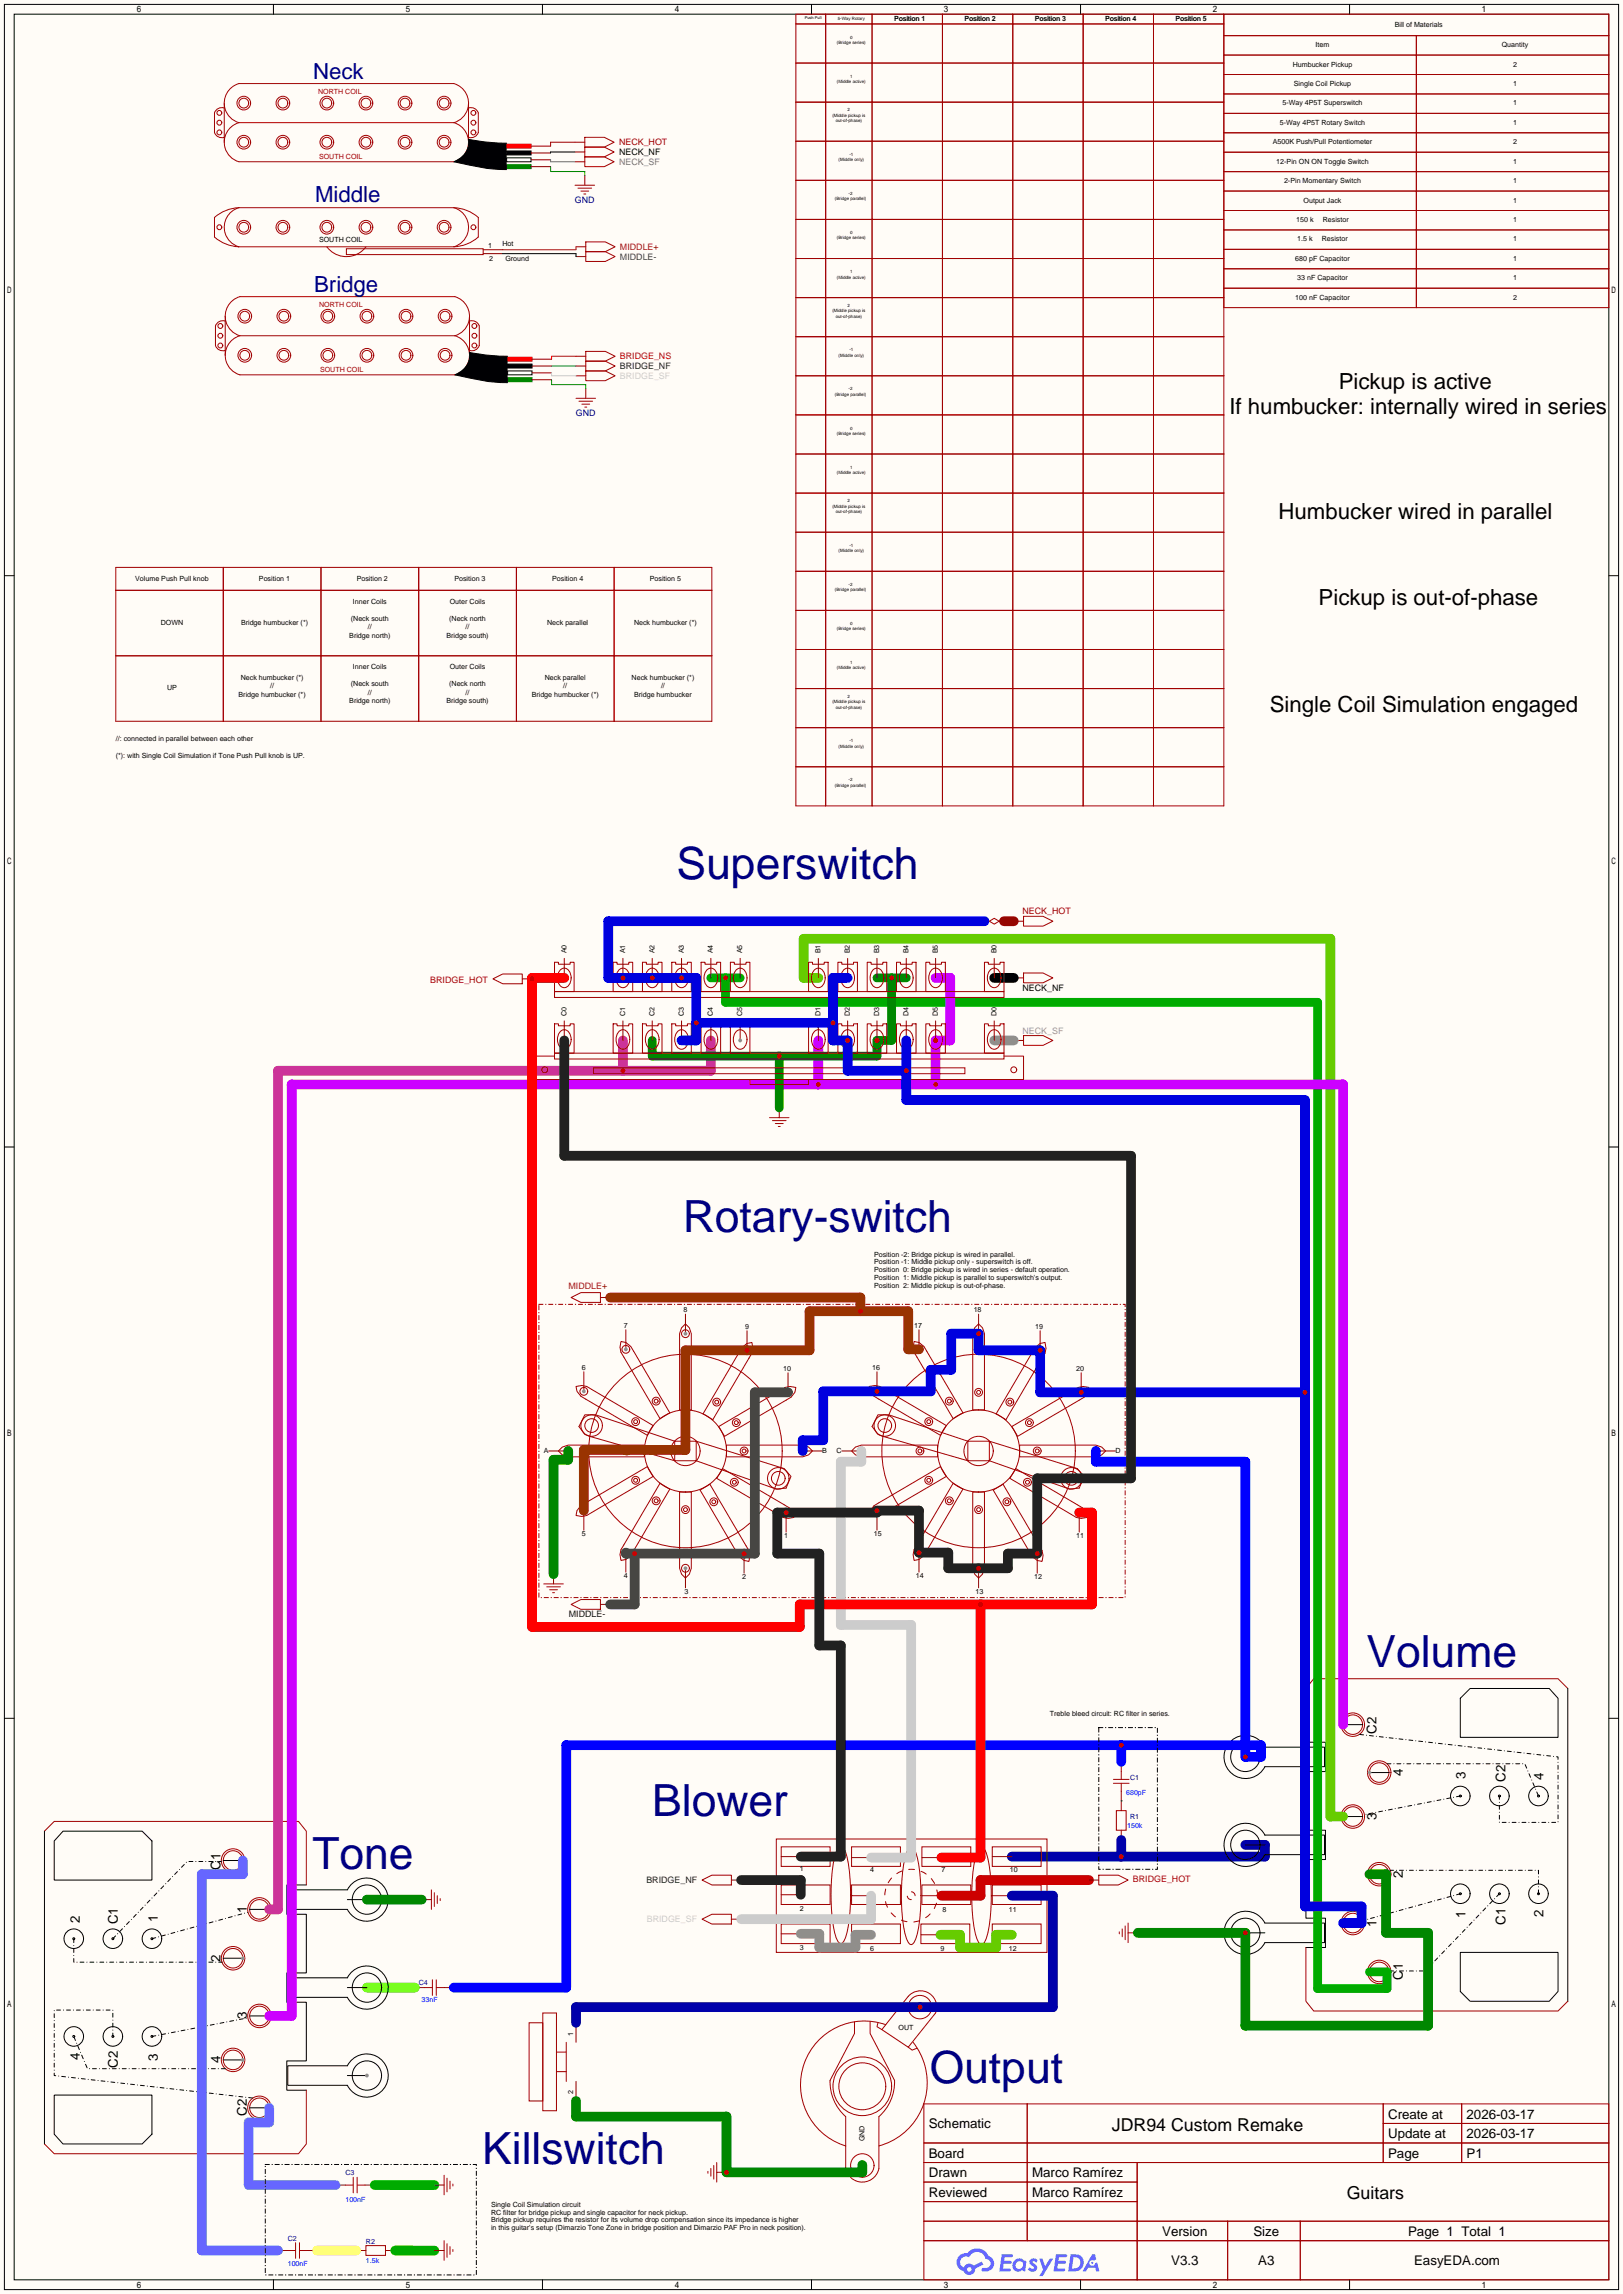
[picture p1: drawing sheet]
<svg xmlns="http://www.w3.org/2000/svg" width="422mm" height="596mm" viewBox="0 0 422 596" stroke-linecap="round" stroke-linejoin="round" font-family="sans-serif">
<defs><g id="words">
<g font-size="11.5" fill="#000080">
<text x="175.9" y="228.5">Superswitch</text>
<text x="177.5" y="320.2">Rotary-switch</text>
<text x="355.2" y="433.2">Volume</text>
<text x="169.5" y="471.9">Blower</text>
<text x="81.2" y="485.6">Tone</text>
<text x="241.7" y="541.2">Output</text>
<text x="125.3" y="562.3">Killswitch</text>
</g>
<g font-size="5.8" fill="#000080">
<text x="81.4" y="20.5">Neck</text>
<text x="81.9" y="52.5">Middle</text>
<text x="81.7" y="75.9">Bridge</text>
</g>
<g font-size="5.8">
<text x="348" y="101.1">Pickup is active</text>
<text x="319.6" y="107.5">If humbucker: internally wired in series</text>
<text x="332.4" y="134.8">Humbucker wired in parallel</text>
<text x="342.8" y="157.1">Pickup is out-of-phase</text>
<text x="330.1" y="185.1">Single Coil Simulation engaged</text>
</g>
<g font-size="4.6">
<text x="289" y="553.7">JDR94 Custom Remake</text>
<text x="350.1" y="571.4">Guitars</text>
</g>
<g font-size="3.5">
<text x="357.8" y="450.6" transform="rotate(-90 357.8 450.6)">C2</text>
<text x="364.7" y="461.6" transform="rotate(-90 364.7 461.6)">4</text>
<text x="380.9" y="462.3" transform="rotate(-90 380.9 462.3)">3</text>
<text x="391.3" y="463" transform="rotate(-90 391.3 463)">C2</text>
<text x="401.2" y="462.6" transform="rotate(-90 401.2 462.6)">4</text>
<text x="357.8" y="473.1" transform="rotate(-90 357.8 473.1)">3</text>
<text x="57.3" y="485.9" transform="rotate(-90 57.3 485.9)">C1</text>
<text x="364.7" y="488.1" transform="rotate(-90 364.7 488.1)">2</text>
<text x="64.2" y="497.1" transform="rotate(-90 64.2 497.1)">1</text>
<text x="20.7" y="499.6" transform="rotate(-90 20.7 499.6)">2</text>
<text x="30.7" y="500.1" transform="rotate(-90 30.7 500.1)">C1</text>
<text x="41.1" y="499.4" transform="rotate(-90 41.1 499.4)">1</text>
<text x="357.8" y="500.8" transform="rotate(-90 357.8 500.8)">1</text>
<text x="380.9" y="498.5" transform="rotate(-90 380.9 498.5)">1</text>
<text x="391.3" y="500.3" transform="rotate(-90 391.3 500.3)">C1</text>
<text x="401.2" y="498.2" transform="rotate(-90 401.2 498.2)">2</text>
<text x="57.3" y="509.8" transform="rotate(-90 57.3 509.8)">2</text>
<text x="364.7" y="514.5" transform="rotate(-90 364.7 514.5)">C1</text>
<text x="64.2" y="524.8" transform="rotate(-90 64.2 524.8)">3</text>
<text x="20.7" y="535.3" transform="rotate(-90 20.7 535.3)">4</text>
<text x="30.7" y="537.3" transform="rotate(-90 30.7 537.3)">C2</text>
<text x="41.1" y="535.6" transform="rotate(-90 41.1 535.6)">3</text>
<text x="57.3" y="536.2" transform="rotate(-90 57.3 536.2)">4</text>
<text x="64.2" y="549.8" transform="rotate(-90 64.2 549.8)">C2</text>
<text x="360.8" y="550.5">Create at</text>
<text x="381.2" y="550.5">2026-03-17</text>
<text x="241.4" y="553.1">Schematic</text>
<text x="360.8" y="555.6">Update at</text>
<text x="381.2" y="555.6">2026-03-17</text>
<text x="241.4" y="560.7">Board</text>
<text x="360.8" y="560.7">Page</text>
<text x="381.2" y="560.7">P1</text>
<text x="241.4" y="565.8">Drawn</text>
<text x="268.3" y="565.8">Marco Ramírez</text>
<text x="241.4" y="570.9">Reviewed</text>
<text x="268.3" y="570.9">Marco Ramírez</text>
<text x="302.1" y="581">Version</text>
<text x="325.8" y="581">Size</text>
<text x="366" y="581">Page 1 Total 1</text>
<text x="304.4" y="588.6">V3.3</text>
<text x="327.1" y="588.6">A3</text>
<text x="367.6" y="588.6">EasyEDA.com</text>
</g>
<g font-size="2.3">
<text x="160.9" y="40.3">NECK_NF</text>
<text x="265.8" y="257.5">NECK_NF</text>
</g>
<g font-size="2.3" fill="#900">
<text x="160.9" y="37.8">NECK_HOT</text>
<text x="265.8" y="237.4">NECK_HOT</text>
</g>
<text font-size="2.3" fill="#777" x="160.9" y="42.8">NECK_SF</text>
<g font-size="2.3" fill="#000080">
<text x="149.5" y="52.8">GND</text>
<text x="149.7" y="108.1">GND</text>
</g>
<g font-size="2.3" fill="#930">
<text x="161.2" y="64.9">MIDDLE+</text>
<text x="147.8" y="334.9">MIDDLE+</text>
</g>
<text font-size="2.3" fill="#444" x="161.2" y="67.5">MIDDLE-</text>
<g font-size="2.3" fill="#222">
<text x="161.2" y="95.9">BRIDGE_NF</text>
<text x="168" y="489.4">BRIDGE_NF</text>
</g>
<text font-size="2.3" fill="#f00" x="161.2" y="93.4">BRIDGE_NS</text>
<g font-size="2.3" fill="#ccc">
<text x="161.2" y="98.5">BRIDGE_SF</text>
<text x="168.1" y="499.5">BRIDGE_SF</text>
</g>
<g font-size="2.3" fill="#c00">
<text x="111.9" y="255.4">BRIDGE_HOT</text>
<text x="294.5" y="489.1">BRIDGE_HOT</text>
</g>
<text font-size="2.3" fill="#999" x="265.8" y="268.7">NECK_SF</text>
<text font-size="2.3" fill="#151515" x="147.9" y="420.3">MIDDLE-</text>
<g font-size="1.8">
<text x="232.4" y="5.4">Position 1</text>
<text x="250.7" y="5.4">Position 2</text>
<text x="269" y="5.4">Position 3</text>
<text x="287.3" y="5.4">Position 4</text>
<text x="305.6" y="5.4">Position 5</text>
<text x="362.5" y="6.9">Bill of Materials</text>
<text x="336" y="17.3">Humbucker Pickup</text>
<text x="342" y="12.3">Item</text>
<text x="390.4" y="12.3">Quantity</text>
<text x="393.3" y="17.3">2</text>
<text x="336.3" y="22.3">Single Coil Pickup</text>
<text x="393.3" y="22.3">1</text>
<text x="333.4" y="27.4">5-Way 4P5T Superswitch</text>
<text x="393.3" y="27.4">1</text>
<text x="332.7" y="32.4">5-Way 4P5T Rotary Switch</text>
<text x="393.3" y="32.4">1</text>
<text x="330.9" y="37.5">A500K Push/Pull Potentiometer</text>
<text x="393.3" y="37.5">2</text>
<text x="331.8" y="42.5">12-Pin ON ON Toggle Switch</text>
<text x="333.8" y="47.6">2-Pin Momentary Switch</text>
<text x="393.3" y="42.5">1</text>
<text x="393.3" y="47.6">1</text>
<text x="338.9" y="52.6">Output Jack</text>
<text x="393.3" y="52.6">1</text>
<text x="337" y="57.7">150 k</text>
<text x="343.8" y="57.7">Resistor</text>
<text x="393.3" y="57.7">1</text>
<text x="82.9" y="62.9">SOUTH COIL</text>
<text x="126.9" y="64.4">1</text>
<text x="130.6" y="63.9">Hot</text>
<text x="337.2" y="62.7">1.5 k</text>
<text x="343.6" y="62.7">Resistor</text>
<text x="393.3" y="62.7">1</text>
<text x="127.1" y="67.7">2</text>
<text x="131.4" y="67.7">Ground</text>
<text x="336.7" y="67.8">680 pF Capacitor</text>
<text x="393.3" y="67.8">1</text>
<text x="336.7" y="77.9">100 nF Capacitor</text>
<text x="337.2" y="72.8">33 nF Capacitor</text>
<text x="393.3" y="72.8">1</text>
<text x="393.3" y="77.9">2</text>
<text x="35.2" y="150.9">Volume Push Pull knob</text>
<text x="67.3" y="150.9">Position 1</text>
<text x="92.7" y="150.9">Position 2</text>
<text x="118.1" y="150.9">Position 3</text>
<text x="143.5" y="150.9">Position 4</text>
<text x="168.9" y="150.9">Position 5</text>
<text x="91.2" y="161.3">(Neck south</text>
<text x="91.7" y="156.8">Inner Coils</text>
<text x="116.8" y="161.3">(Neck north</text>
<text x="116.9" y="156.8">Outer Coils</text>
<text x="41.8" y="162.4">DOWN</text>
<text x="62.6" y="162.4">Bridge humbucker (*)</text>
<text x="90.8" y="165.7">Bridge north)</text>
<text x="95.6" y="163.5">//</text>
<text x="116" y="165.7">Bridge south)</text>
<text x="121" y="163.5">//</text>
<text x="142.2" y="162.4">Neck parallel</text>
<text x="164.8" y="162.4">Neck humbucker (*)</text>
<text x="91.7" y="173.8">Inner Coils</text>
<text x="116.9" y="173.8">Outer Coils</text>
<text x="43.4" y="179.4">UP</text>
<text x="62.6" y="176.6">Neck humbucker (*)</text>
<text x="70.2" y="178.8">//</text>
<text x="91.2" y="178.3">(Neck south</text>
<text x="116.8" y="178.3">(Neck north</text>
<text x="141.6" y="176.6">Neck parallel</text>
<text x="146.4" y="178.8">//</text>
<text x="164.2" y="176.6">Neck humbucker (*)</text>
<text x="171.8" y="178.8">//</text>
<text x="62" y="181.1">Bridge humbucker (*)</text>
<text x="90.8" y="182.7">Bridge north)</text>
<text x="95.6" y="180.5">//</text>
<text x="116" y="182.7">Bridge south)</text>
<text x="121" y="180.5">//</text>
<text x="138.2" y="181.1">Bridge humbucker (*)</text>
<text x="164.8" y="181.1">Bridge humbucker</text>
<text x="30.1" y="197">(*): with Single Coil Simulation if Tone Push Pull knob is UP.</text>
<text x="30.1" y="192.5">//: connected in parallel between each other</text>
<text x="147.2" y="247.7" transform="rotate(-90 147.2 247.7)">A0</text>
<text x="162.5" y="247.7" transform="rotate(-90 162.5 247.7)">A1</text>
<text x="170.1" y="247.7" transform="rotate(-90 170.1 247.7)">A2</text>
<text x="177.7" y="247.7" transform="rotate(-90 177.7 247.7)">A3</text>
<text x="185.3" y="247.7" transform="rotate(-90 185.3 247.7)">A4</text>
<text x="193" y="247.7" transform="rotate(-90 193 247.7)">A5</text>
<text x="213.3" y="247.7" transform="rotate(-90 213.3 247.7)">B1</text>
<text x="220.9" y="247.7" transform="rotate(-90 220.9 247.7)">B2</text>
<text x="228.5" y="247.7" transform="rotate(-90 228.5 247.7)">B3</text>
<text x="236.1" y="247.7" transform="rotate(-90 236.1 247.7)">B4</text>
<text x="243.8" y="247.7" transform="rotate(-90 243.8 247.7)">B5</text>
<text x="259" y="247.7" transform="rotate(-90 259 247.7)">B0</text>
<text x="147.2" y="264.1" transform="rotate(-90 147.2 264.1)">C0</text>
<text x="162.5" y="264.1" transform="rotate(-90 162.5 264.1)">C1</text>
<text x="170.1" y="264.1" transform="rotate(-90 170.1 264.1)">C2</text>
<text x="177.7" y="264.1" transform="rotate(-90 177.7 264.1)">C3</text>
<text x="185.3" y="264.1" transform="rotate(-90 185.3 264.1)">C4</text>
<text x="193" y="264.1" transform="rotate(-90 193 264.1)">C5</text>
<text x="213.3" y="264.1" transform="rotate(-90 213.3 264.1)">D1</text>
<text x="220.9" y="264.1" transform="rotate(-90 220.9 264.1)">D2</text>
<text x="228.5" y="264.1" transform="rotate(-90 228.5 264.1)">D3</text>
<text x="236.1" y="264.1" transform="rotate(-90 236.1 264.1)">D4</text>
<text x="243.8" y="264.1" transform="rotate(-90 243.8 264.1)">D5</text>
<text x="259" y="264.1" transform="rotate(-90 259 264.1)">D0</text>
<text x="227.2" y="326.6">Position -2: Bridge pickup is wired in parallel.</text>
<text x="227.2" y="328.6">Position -1: Middle pickup only - superswitch is off.</text>
<text x="227.2" y="330.6">Position 0: Bridge pickup is wired in series - default operation.</text>
<text x="227.2" y="332.7">Position 1: Middle pickup is parallel to superswitch's output.</text>
<text x="227.2" y="334.7">Position 2: Middle pickup is out-of-phase.</text>
<text x="177.7" y="341">8</text>
<text x="253.1" y="341">18</text>
<text x="162.2" y="345.1">7</text>
<text x="193.7" y="345.4">9</text>
<text x="237.6" y="345.1">17</text>
<text x="269.1" y="345.4">19</text>
<text x="151.3" y="356">6</text>
<text x="203.6" y="356.3">10</text>
<text x="226.7" y="356">16</text>
<text x="279.8" y="356.3">20</text>
<text x="141.4" y="377.6">A</text>
<text x="213.7" y="377.6">B</text>
<text x="217.5" y="377.6">C</text>
<text x="289.9" y="377.6">D</text>
<text x="151.2" y="399.2">5</text>
<text x="203.8" y="399.7">1</text>
<text x="227.2" y="399.2">15</text>
<text x="279.8" y="399.7">11</text>
<text x="162.2" y="410.1">4</text>
<text x="192.9" y="410.4">2</text>
<text x="238.1" y="410.1">14</text>
<text x="268.8" y="410.4">12</text>
<text x="177.9" y="414.2">3</text>
<text x="253.6" y="414.2">13</text>
<text x="272.9" y="445.9">Treble bleed circuit: RC filter in series.</text>
<text x="207.9" y="486.3">1</text>
<text x="226.2" y="486.6">4</text>
<text x="244.7" y="486.6">7</text>
<text x="262.5" y="486.6">10</text>
<text x="207.9" y="496.5">2</text>
<text x="245" y="496.7">8</text>
<text x="262.2" y="496.7">11</text>
<text x="207.9" y="506.6">3</text>
<text x="226.2" y="506.9">6</text>
<text x="244.5" y="506.9">9</text>
<text x="262.2" y="506.9">12</text>
<text x="233.6" y="527.5">OUT</text>
<text x="149" y="529" transform="rotate(-90 149 529)">1</text>
<text x="149" y="544.2" transform="rotate(-90 149 544.2)">2</text>
<text x="224.7" y="556.4" transform="rotate(-90 224.7 556.4)">GND</text>
<text x="127.6" y="573.5">Single Coil Simulation circuit</text>
<text x="127.6" y="575.5">RC filter for bridge pickup and single capacitor for neck pickup.</text>
<text x="127.6" y="577.5">Bridge pickup requires the resistor for its volume drop compensation since its impedance is higher</text>
<text x="127.6" y="579.5">in this guitar's setup (Dimarzio Tone Zone in bridge position and Dimarzio PAF Pro in neck position).</text>
</g>
<g font-size="1.8" fill="#a00000">
<text x="82.7" y="24.3">NORTH COIL</text>
<text x="82.9" y="41.3">SOUTH COIL</text>
<text x="82.9" y="79.7">NORTH COIL</text>
<text x="83.2" y="96.7">SOUTH COIL</text>
</g>
<g font-size="1.8" fill="#00f">
<text x="292.7" y="466.5">680pF</text>
<text x="293" y="475.2">150k</text>
<text x="109.6" y="520.4">33nF</text>
<text x="89.8" y="572.2">100nF</text>
<text x="74.8" y="588.9">100nF</text>
<text x="95.1" y="588.2">1.5k</text>
</g>
<g font-size="1.8" fill="#000080">
<text x="293.8" y="462.5">C1</text>
<text x="293.8" y="472.6">R1</text>
<text x="108.8" y="515.8">C4</text>
<text x="89.8" y="565.3">C3</text>
<text x="74.8" y="582.3">C2</text>
<text x="95.1" y="583.1">R2</text>
</g>
<g font-size="1.2">
<text x="217.8" y="5.1">5-Way Rotary</text>
<text x="217.5" y="11.4">(Bridge series)</text>
<text x="221" y="10">0</text>
<text x="217.5" y="21.6">(Middle active)</text>
<text x="221" y="20.2">1</text>
<text x="220.3" y="29">2</text>
<text x="216.4" y="30.4">(Middle pickup is</text>
<text x="217.2" y="31.7">out-of-phase)</text>
<text x="218" y="41.9">(Middle only)</text>
<text x="220.8" y="40.5">-1</text>
<text x="217" y="52.1">(Bridge parallel)</text>
<text x="220.6" y="50.7">-2</text>
<text x="217.5" y="62.2">(Bridge series)</text>
<text x="221" y="60.8">0</text>
<text x="221" y="71">1</text>
<text x="217.5" y="72.4">(Middle active)</text>
<text x="216.4" y="81.2">(Middle pickup is</text>
<text x="217.2" y="82.5">out-of-phase)</text>
<text x="220.3" y="79.8">2</text>
<text x="218" y="92.7">(Middle only)</text>
<text x="220.8" y="91.3">-1</text>
<text x="220.6" y="101.5">-2</text>
<text x="217" y="102.9">(Bridge parallel)</text>
<text x="217.5" y="113">(Bridge series)</text>
<text x="221" y="111.6">0</text>
<text x="217.5" y="123.2">(Middle active)</text>
<text x="221" y="121.8">1</text>
<text x="216.4" y="132">(Middle pickup is</text>
<text x="220.3" y="130.6">2</text>
<text x="217.2" y="133.3">out-of-phase)</text>
<text x="218" y="143.5">(Middle only)</text>
<text x="220.8" y="142.1">-1</text>
<text x="217" y="153.7">(Bridge parallel)</text>
<text x="220.6" y="152.3">-2</text>
<text x="217.5" y="163.8">(Bridge series)</text>
<text x="221" y="162.4">0</text>
<text x="217.5" y="174">(Middle active)</text>
<text x="221" y="172.6">1</text>
<text x="216.4" y="182.8">(Middle pickup is</text>
<text x="217.2" y="184.1">out-of-phase)</text>
<text x="220.3" y="181.4">2</text>
<text x="218" y="194.3">(Middle only)</text>
<text x="220.8" y="192.9">-1</text>
<text x="220.6" y="203.1">-2</text>
<text x="217" y="204.5">(Bridge parallel)</text>
</g>
<text font-size="1" x="209.2" y="5">Push Pull</text>
</g></defs>
<path d="M0 0h421.9v596.1h-421.9z" fill="#fffcf7"/>
<g fill="none" stroke="#000" stroke-width=".26">
<path d="M1.1 1.1h419.7v593.9h-419.7zM3.7 3.7h414.5v588.8h-414.5zM71.1 1.1v2.6M141 1.1v2.6M210.9 1.1v2.6M280.9 1.1v2.6M350.8 1.1v2.6M1.1 149.6h2.6M418.2 149.6h2.6M1.1 298.1h2.6M418.2 298.1h2.6M1.1 446.5h2.6"/>
<path d="M418.2 446.5h2.6M71.1 592.5v2.5M141 592.5v2.5M210.9 592.5v2.5M280.9 592.5v2.5M350.8 592.5v2.5"/>
</g>
<g fill="none" stroke="#a10000" stroke-width=".26">
<path d="M240.2 546.7h178v45.8h-178zM240.2 556.9h178M267 546.7v35.6M359.6 546.7v15.3M359.6 551.8h58.6M380 546.7v15.3M240.2 562h178M240.2 567.1h55.4M240.2 577.2h178M240.2 572.1h55.4M295.6 562v30.5M319.1 577.2v15.3"/>
<path d="M338 577.2v15.3M240.2 582.3h178"/>
</g>
<g fill="#5487ff">
<path d="M267.9 587.1a1.3 1.3 0 0 1 1.8 .3l-.4 .6a.47 .47 0 0 0-.3-.4 .47 .47 0 0 0-.6 .3l.1 .1a1.28 1.28 0 0 1 .8 2 1.53 1.53 0 0 1-2.2-.3l.6-.6 .7 .5a.31 .31 0 0 0 .4-.3 .31 .31 0 0 0-.3-.3 1.12 1.12 0 0 1-.6-1.9z"/>
<path d="M270.2 587h.8l.7 1.9 1.2-1.9h.9l-2.7 4.5h-.9l.9-1.7z"/>
<path d="M260.4 585.8h2.5a.4 .4 0 0 1 .4 .4 .4 .4 0 0 1-.4 .4h-1.7l-.2 .9h1.7l.3 .2a.4 .4 0 0 1-.4 .6h-1.7l-.2 1.2h1.7a.39 .39 0 0 1 .4 .4 .39 .39 0 0 1-.4 .4h-2.6z"/>
<path d="M274.5 585.8h2.5a.4 .4 0 0 1 .4 .4 .4 .4 0 0 1-.4 .4h-1.7l-.2 .9h1.7l.3 .2a.4 .4 0 0 1-.4 .6h-1.7l-.1 1.2h1.6a.39 .39 0 0 1 .4 .4 .39 .39 0 0 1-.4 .4h-2.6z"/>
<path d="M283.9 585.8h.7l.4 1.3-.7 .4a.75 .75 0 0 0-1.1 .3 .75 .75 0 0 0 .5 1 .75 .75 0 0 0 1-.6l.5-.3 .6 2.4h-.8l-.3-1h-1.8l-.6 1h-.9z"/>
<path d="M278.3 585.8l-.6 4.5h1.4a2.27 2.27 0 0 0 2.6-2.3 2.27 2.27 0 0 0-2.7-2.2zM279.1 586.6a1.5 1.5 0 0 1 1.8 1.5 1.5 1.5 0 0 1-2 1.4h-.2z"/>
<path d="M263.7 587.4a1.6 1.6 0 0 0-.3 2.3 1.6 1.6 0 0 0 2.3 .2l.8 .4 .3-2.5-.2-.3h-.4a1.58 1.58 0 0 0-2.5-.1zM264.3 587.9a.99 .99 0 0 1 1.7 .6 .99 .99 0 0 1-1.4 1.1 .98 .98 0 0 1-.3-1.7z"/>
<path d="M249.4 586.2a2.37 2.37 0 0 0 1.1 4 1.54 1.54 0 0 0 1.8 1 1.54 1.54 0 0 0 1.2-1.6l2.1-1.1-.4-.8-2.1 1.1a1.57 1.57 0 0 0-2.6 .4 1.5 1.5 0 0 1-.7-2.1 1.5 1.5 0 0 1 2.1-.5 2.27 2.27 0 0 1 2.4-1.4 2.27 2.27 0 0 1 2 1.8 1.16 1.16 0 0 1 1.2 1.1 1.16 1.16 0 0 1-1.1 1.3h-.7a.47 .47 0 0 0-.6 .3 .47 .47 0 0 0 .5 .6 2.14 2.14 0 0 0 2.7-1.4 2.14 2.14 0 0 0-1.4-2.7 3.2 3.2 0 0 0-5.4-.7l-1.2 .1zM251.4 589.7a.58 .58 0 0 1 1.1 0 .58 .58 0 0 1-1.1 0z"/>
<circle cx="283.9" cy="588.1" r=".28"/>
</g>
<g fill="none" stroke="#a10000" stroke-width=".26">
<path d="M289.4 462.4h4.1M289.4 463.4h4.1M290.2 470.5h2.5v5.1h-2.5zM291.5 460.4v2M291.5 463.4v2.1M112.1 491.1v5.1M112.9 491.9v3.5M113.7 492.6v2.1M114.4 493.4v.5M293.2 499.7v5.1M110.4 516.5h2M112.4 514.5v4"/>
<path d="M113.4 516.5h2M113.4 514.5v4M291 502v.5M291.7 501.3v2M292.5 500.5v3.6M137.5 525.7h3.6v20.3h-3.6zM141.1 523.1h3.6v25.4h-3.6zM144.7 533.3h2.5M144.7 538.4h2.5M147.2 530.7v10.2M222.1 525.4v3l-6.3 12.2a12 12 0 0 0 4 9.4v13.5a4.4 4.4 0 0 0 4.4 3.6 4.4 4.4 0 0 0 4.3-3.6v-13.5a12 12 0 0 0 4-9.4l-6.3-12.2v-3M228.2 525.7l-.2 1 1.2 .7"/>
<path d="M229.2 527.4l6.9-8.6a4.2 4.2 0 0 1 5.4-.8 4.2 4.2 0 0 1 1.7 5.1l-7.1 8.9M229.2 527.4l6.9 4.6M230.3 526.2a16.6 16.6 0 0 0-21.4 10.4 16.6 16.6 0 0 0 10.9 21.1M236.1 532l1 .8 1.3-.5M237.4 530.7a17 17 0 0 1-8.9 27M89.8 567.8h2M91.8 565.8v4.1M92.8 565.8v4.1M92.8 567.8h2.1M184 564.3v.5M184.8 563.5v2M185.5 562.7v3.6"/>
<path d="M186.3 562v5.1M74.8 584.8h2M76.8 582.8v4.1M77.9 582.8v4.1M77.9 584.8h2M95.1 583.6h5.1v2.5h-5.1z"/>
<circle cx="239.1" cy="521.6" r="3"/>
<circle cx="224.2" cy="542.2" r="7.6"/>
<circle cx="224.2" cy="542.2" r="6.1"/>
<circle cx="224.2" cy="562.7" r="3"/>
</g>
<g fill="none" stroke="#870000" stroke-width=".26">
<path d="M291.5 457.8v2.6M291.5 465.5v5M291.5 475.6v2.6M109.6 493.6h2.5M107.8 516.5h2.6M115.4 516.5h2.6M293.2 502.3h2.6M149.7 525.7v5M236 521.6h3.1M149.7 540.9v5.1M87.2 567.8h2.6M94.9 567.8h2.5"/>
<path d="M186.3 564.5h2.5M224.2 562.6v3.2M72.3 584.8h2.5M79.9 584.8h2.5M92.6 584.8h2.5M100.2 584.8h2.5"/>
</g>
<path d="M95.4 516.5h12.4" fill="none" stroke="#6f0" stroke-width="2.5"/>
<path d="M82.4 584.8h10.2" fill="none" stroke="#ff6" stroke-width="2.5"/>
<path d="M291.5 478.2v4.3M323.7 479.4h5.1v3.1h-65.8" fill="none" stroke="#0000ab" stroke-width="2.5"/>
<circle cx="291.5" cy="482.5" r=".63" fill="#c00"/>
<g fill="none" stroke="#000" stroke-width=".26">
<path d="M382.1 438.8h20.6l2.3 2.5v10.2h-25.4v-10.2zM407.5 438.8v81.3M319.8 452.6a5.6 5.6 0 0 1 9 1.4h15.5v5.1h-15.5a5.6 5.6 0 0 1-8.3 2 5.6 5.6 0 0 1-.7-8.5zM339.5 452.8h5.1v7.6h-5.1v15.2h5.1v7.6h-5.1v15.3h5.1v7.6h-5.1M319.8 475.4a5.6 5.6 0 0 1 9 1.5h15.5v5.1h-15.5a5.6 5.6 0 0 1-8.3 2 5.6 5.6 0 0 1-.7-8.6zM349.1 472.1h5.1M356 460.6h5.1M319.8 498.3a5.6 5.6 0 0 1 9 1.4h15.5v5.1h-15.5a5.6 5.6 0 0 1-8.3 2 5.6 5.6 0 0 1-.7-8.5zM349.1 499.7h5.1M356 487h5.1M356 512.4h5.1M379.6 507.4h25.4v10.1l-2.3 2.6h-20.6l-2.5-2.6z"/>
<circle cx="323.7" cy="456.6" r="3.8"/>
<circle cx="323.7" cy="479.4" r="3.8"/>
<circle cx="379.6" cy="466.7" r="2.54"/>
<circle cx="379.6" cy="466.7" r=".25"/>
<circle cx="389.8" cy="466.7" r="2.54"/>
<circle cx="389.8" cy="466.7" r=".25"/>
<circle cx="399.9" cy="466.7" r="2.54"/>
<circle cx="399.9" cy="466.7" r=".25"/>
<circle cx="379.6" cy="492.1" r="2.54"/>
<circle cx="379.6" cy="492.1" r=".25"/>
<circle cx="389.8" cy="492.1" r="2.54"/>
<circle cx="389.8" cy="492.1" r=".25"/>
<circle cx="399.9" cy="492.1" r="2.54"/>
<circle cx="399.9" cy="492.1" r=".25"/>
<circle cx="323.7" cy="502.3" r="3.8"/>
</g>
<g fill="none" stroke="#a10000" stroke-width=".26">
<path d="M407.5 438.8l-2.5-2.6h-63.5l-2 2.6v14M339.5 506.1v14l2 2.5h63.5l2.5-2.5"/>
<circle cx="351.7" cy="448.2" r="2.54"/>
<circle cx="351.7" cy="448.2" r="3"/>
<circle cx="351.7" cy="472.1" r="2.54"/>
<circle cx="351.7" cy="472.1" r="3"/>
<circle cx="358.5" cy="460.6" r="2.54"/>
<circle cx="358.5" cy="460.6" r="3"/>
<circle cx="351.7" cy="499.7" r="2.54"/>
<circle cx="351.7" cy="499.7" r="3"/>
<circle cx="358.5" cy="487" r="2.54"/>
<circle cx="358.5" cy="487" r="3"/>
<circle cx="358.5" cy="512.4" r="2.54"/>
<circle cx="358.5" cy="512.4" r="3"/>
</g>
<path d="M353.4 450.7l51.6 5.9v17h-15.2v-6.9M360.6 458.3h35.8l3.5 8.4M379.6 466.7l-24.9 4.9M379.6 492.1l-24.9 6.9M389.8 492.1l-19.3 20.1h-8.9M399.9 492.1v-6.1h-38.6" fill="none" stroke="#000" stroke-width=".26" stroke-dasharray="1 .8 0 .8"/>
<circle cx="356" cy="460.6" r=".51" fill="#999"/>
<g fill="none" stroke="#000" stroke-width=".26">
<path d="M323.7 456.6h5.1M349.1 448.2h5.1M11.6 475.9v81.2M16.4 475.9h20.6l2.5 2.5v10.2h-25.4v-10.2zM323.7 479.4h5.1M58 483.5h5.1M64.9 496.2h5.1M74.8 491.1h15.5a5.6 5.6 0 0 1 8.5-1.8 5.6 5.6 0 0 1 0 8.7 5.6 5.6 0 0 1-8.5-1.8h-15.5zM79.6 489.8h-5.1v7.7h5.1v15.2h-5.1v7.6h5.1v15.3h-5.1v7.6h5.1M58 508.9h5.1M74.8 514h15.5a5.6 5.6 0 0 1 8.5-1.9 5.6 5.6 0 0 1 0 8.8 5.6 5.6 0 0 1-8.5-1.9h-15.5zM323.7 502.3h5.1"/>
<path d="M74.8 536.8h15.5a5.6 5.6 0 0 1 8.5-1.8 5.6 5.6 0 0 1 0 8.7 5.6 5.6 0 0 1-8.5-1.8h-15.5zM14.1 544.4h25.4v10.2l-2.5 2.5h-20.6l-2.3-2.5z"/>
<circle cx="95.4" cy="493.6" r="3.8"/>
<circle cx="19.2" cy="503.8" r="2.54"/>
<circle cx="19.2" cy="503.8" r=".25"/>
<circle cx="29.3" cy="503.8" r="2.54"/>
<circle cx="29.3" cy="503.8" r=".25"/>
<circle cx="39.5" cy="503.8" r="2.54"/>
<circle cx="39.5" cy="503.8" r=".25"/>
<circle cx="95.4" cy="516.5" r="3.8"/>
<circle cx="19.2" cy="529.2" r="2.54"/>
<circle cx="19.2" cy="529.2" r=".25"/>
<circle cx="29.3" cy="529.2" r="2.54"/>
<circle cx="29.3" cy="529.2" r=".25"/>
<circle cx="39.5" cy="529.2" r="2.54"/>
<circle cx="39.5" cy="529.2" r=".25"/>
<circle cx="95.4" cy="539.4" r="3.8"/>
</g>
<g fill="none" stroke="#a10000" stroke-width=".26">
<path d="M11.6 475.9l2.5-2.6h63.5l2 2.6v13.9M79.6 543.2v13.9l-2 2.6h-63.5l-2.5-2.6"/>
<circle cx="60.6" cy="483.5" r="2.54"/>
<circle cx="60.6" cy="483.5" r="3"/>
<circle cx="67.4" cy="496.2" r="2.54"/>
<circle cx="67.4" cy="496.2" r="3"/>
<circle cx="60.6" cy="508.9" r="2.54"/>
<circle cx="60.6" cy="508.9" r="3"/>
<circle cx="60.6" cy="535.3" r="2.54"/>
<circle cx="60.6" cy="535.3" r="3"/>
<circle cx="67.4" cy="523.9" r="2.54"/>
<circle cx="67.4" cy="523.9" r="3"/>
<circle cx="67.4" cy="547.8" r="2.54"/>
<circle cx="67.4" cy="547.8" r="3"/>
</g>
<path d="M19.2 503.8v6.1h38.6M29.3 503.8l19.3-20.1h8.9M39.5 503.8l24.9-6.8M39.5 529.2l24.9-4.8M58.5 537.6h-35.8l-3.5-8.4M65.7 545.2l-51.6-5.8v-17h15.2v6.8" fill="none" stroke="#000" stroke-width=".26" stroke-dasharray="1 .8 0 .8"/>
<circle cx="63.1" cy="508.9" r=".51" fill="#999"/>
<path d="M58 535.3h5.1M64.9 523.9h5.1" fill="none" stroke="#000" stroke-width=".26"/>
<circle cx="63.1" cy="535.3" r=".51" fill="#999"/>
<path d="M90.3 493.6h5.1M90.3 516.5h5.1M90.3 539.4h5.1M64.9 547.8h5.1" fill="none" stroke="#000" stroke-width=".26"/>
<circle cx="95.4" cy="539.4" r=".51" fill="#999"/>
<g fill="none" stroke="#a10000" stroke-width=".26">
<path d="M58.3 28.1a2.01 2.01 0 0 0-2.5 1.2v5.1a2.01 2.01 0 0 0 2.5 1.3M58.3 26.8v10.2M62.1 31.9a5.3 5.3 0 0 1-3.8-5.1 5.3 5.3 0 0 1 3.8-5.1h55.9a5.3 5.3 0 0 1 3.8 5.1 5.3 5.3 0 0 1-3.8 5.1M62.1 31.9a5.3 5.3 0 0 0-3.8 5.1 5.3 5.3 0 0 0 3.8 5h55.9a5.3 5.3 0 0 0 3.8-5 5.3 5.3 0 0 0-3.8-5.1M62.1 31.9h55.9M121.8 28.1a2.01 2.01 0 0 1 2.5 1.2v5.1a2.01 2.01 0 0 1-2.5 1.3M121.8 26.8v10.2M62.1 54a5.3 5.3 0 0 0-3.8 5.1 5.3 5.3 0 0 0 3.8 5M62.1 54a10.2 10.2 0 0 0-6.3 2.5v5.1a10.2 10.2 0 0 0 6.3 2.5M62.1 54h55.9M118 54a5.3 5.3 0 0 1 3.8 5.1 5.3 5.3 0 0 1-3.8 5M118 54a10.2 10.2 0 0 1 6.3 2.5v5.1a10.2 10.2 0 0 1-6.3 2.5"/>
<path d="M62.1 64.1h55.9M85 64.1a6.3 6.3 0 0 0 10.1 0M90 64.6h35.6v1.6h-35.6z"/>
<circle cx="57" cy="29.3" r=".63"/>
<circle cx="57" cy="31.9" r=".63"/>
<circle cx="57" cy="34.4" r=".63"/>
<circle cx="63.4" cy="37" r="1.27"/>
<circle cx="63.4" cy="26.8" r="1.27"/>
<circle cx="63.4" cy="26.8" r="1.78"/>
<circle cx="63.4" cy="37" r="1.78"/>
<circle cx="73.5" cy="37" r="1.27"/>
<circle cx="73.5" cy="26.8" r="1.27"/>
<circle cx="73.5" cy="26.8" r="1.78"/>
<circle cx="73.5" cy="37" r="1.78"/>
<circle cx="85" cy="37" r="1.27"/>
<circle cx="85" cy="26.8" r="1.27"/>
<circle cx="85" cy="26.8" r="1.78"/>
<circle cx="85" cy="37" r="1.78"/>
<circle cx="95.1" cy="37" r="1.27"/>
<circle cx="95.1" cy="26.8" r="1.27"/>
<circle cx="95.1" cy="26.8" r="1.78"/>
<circle cx="95.1" cy="37" r="1.78"/>
<circle cx="105.3" cy="37" r="1.27"/>
<circle cx="105.3" cy="26.8" r="1.27"/>
<circle cx="105.3" cy="26.8" r="1.78"/>
<circle cx="105.3" cy="37" r="1.78"/>
<circle cx="115.4" cy="37" r="1.27"/>
<circle cx="115.4" cy="26.8" r="1.27"/>
<circle cx="115.4" cy="26.8" r="1.78"/>
<circle cx="115.4" cy="37" r="1.78"/>
<circle cx="123.1" cy="29.3" r=".63"/>
<circle cx="123.1" cy="31.9" r=".63"/>
<circle cx="123.1" cy="34.4" r=".63"/>
<circle cx="57" cy="59.1" r=".63"/>
<circle cx="63.4" cy="59.1" r="1.27"/>
<circle cx="63.4" cy="59.1" r="1.78"/>
<circle cx="73.5" cy="59.1" r="1.27"/>
<circle cx="73.5" cy="59.1" r="1.78"/>
<circle cx="85" cy="59.1" r="1.27"/>
<circle cx="85" cy="59.1" r="1.78"/>
<circle cx="95.1" cy="59.1" r="1.27"/>
<circle cx="95.1" cy="59.1" r="1.78"/>
<circle cx="105.3" cy="59.1" r="1.27"/>
<circle cx="105.3" cy="59.1" r="1.78"/>
<circle cx="115.4" cy="59.1" r="1.27"/>
<circle cx="115.4" cy="59.1" r="1.78"/>
<circle cx="123.1" cy="59.1" r=".63"/>
</g>
<path d="M125.6 64.9h5.1M125.6 65.9h5.1" fill="none" stroke="#870000" stroke-width=".26"/>
<path d="M131.7 37.5h6.3v1h-6.3z" fill="#f00" stroke="#f00" stroke-width=".26"/>
<path d="M131.7 39.2h6.3v1.1h-6.3z" fill="#000" stroke="#000" stroke-width=".26"/>
<path d="M131.7 41h6.3v1h-6.3z" fill="#fff" stroke="#000" stroke-width=".26"/>
<path d="M131.7 42.8h6.3v1h-6.3z" fill="#006300" stroke="#006300" stroke-width=".26"/>
<path d="M121.8 36.2l.5 .1a49.5 49.5 0 0 0 9.4 .9v6.9a56.1 56.1 0 0 1-13.7-2.1 5.4 5.4 0 0 0 3.8-5.8zM132 94.6h6.3v1h-6.3z" fill="#000" stroke="#000" stroke-width=".26"/>
<path d="M138 38h5.1M138 39.8h5.1M138 41.5h5.1M138 43.3h5.1" fill="none" stroke="#870000" stroke-width=".26"/>
<g fill="none" stroke="#a10000" stroke-width=".26">
<path d="M58.5 83.4a2.01 2.01 0 0 0-2.5 1.3v5.1a2.01 2.01 0 0 0 2.5 1.3M58.5 82.2v10.1M62.4 87.2a5.3 5.3 0 0 1-3.9-5 5.3 5.3 0 0 1 3.9-5.1h55.8a5.3 5.3 0 0 1 3.8 5.1 5.3 5.3 0 0 1-3.8 5M62.4 87.2a5.3 5.3 0 0 0-3.9 5.1 5.3 5.3 0 0 0 3.9 5.1h55.8a5.3 5.3 0 0 0 3.8-5.1 5.3 5.3 0 0 0-3.8-5.1M62.4 87.2h55.8M122 83.4a2.01 2.01 0 0 1 2.6 1.3v5.1a2.01 2.01 0 0 1-2.6 1.3M122 82.2v10.1"/>
<circle cx="57.3" cy="89.8" r=".63"/>
<circle cx="57.3" cy="84.7" r=".63"/>
<circle cx="57.3" cy="87.2" r=".63"/>
<circle cx="63.6" cy="82.2" r="1.27"/>
<circle cx="63.6" cy="92.3" r="1.27"/>
<circle cx="63.6" cy="92.3" r="1.78"/>
<circle cx="63.6" cy="82.2" r="1.78"/>
<circle cx="73.8" cy="82.2" r="1.27"/>
<circle cx="73.8" cy="92.3" r="1.27"/>
<circle cx="73.8" cy="92.3" r="1.78"/>
<circle cx="73.8" cy="82.2" r="1.78"/>
<circle cx="85.2" cy="82.2" r="1.27"/>
<circle cx="85.2" cy="92.3" r="1.27"/>
<circle cx="85.2" cy="92.3" r="1.78"/>
<circle cx="85.2" cy="82.2" r="1.78"/>
<circle cx="95.4" cy="82.2" r="1.27"/>
<circle cx="95.4" cy="92.3" r="1.27"/>
<circle cx="95.4" cy="92.3" r="1.78"/>
<circle cx="95.4" cy="82.2" r="1.78"/>
<circle cx="105.5" cy="82.2" r="1.27"/>
<circle cx="105.5" cy="92.3" r="1.27"/>
<circle cx="105.5" cy="92.3" r="1.78"/>
<circle cx="105.5" cy="82.2" r="1.78"/>
<circle cx="115.7" cy="82.2" r="1.27"/>
<circle cx="115.7" cy="92.3" r="1.27"/>
<circle cx="115.7" cy="92.3" r="1.78"/>
<circle cx="115.7" cy="82.2" r="1.78"/>
<circle cx="123.3" cy="89.8" r=".63"/>
<circle cx="123.3" cy="84.7" r=".63"/>
<circle cx="123.3" cy="87.2" r=".63"/>
</g>
<path d="M132 92.8h6.3v1.1h-6.3z" fill="#f00" stroke="#f00" stroke-width=".26"/>
<path d="M132 96.4h6.3v1h-6.3z" fill="#fff" stroke="#000" stroke-width=".26"/>
<path d="M132 98.2h6.3v1h-6.3z" fill="#006300" stroke="#006300" stroke-width=".26"/>
<path d="M122 91.6l.5 .1a49.5 49.5 0 0 0 9.5 .9v6.8a56.1 56.1 0 0 1-13.8-2 5.4 5.4 0 0 0 3.8-5.8z" fill="#000" stroke="#000" stroke-width=".26"/>
<path d="M149.5 39.5h2.5M149.5 37h2.5M149.5 42h2.5M152 45.6v2.5M138.3 93.3h5.1M138.3 95.1h5.1M138.3 96.9h5.1M138.3 98.7h5.1" fill="none" stroke="#870000" stroke-width=".26"/>
<path d="M152 38.2h5.1l2.5 1.3-2.5 1.3h-5.1zM152 35.7h5.1l2.5 1.3-2.5 1.2h-5.1zM149.5 48.1h5.1M150.2 48.9h3.6M151 49.7h2M151.8 50.4h.5M152 40.8h5.1l2.5 1.2-2.5 1.3h-5.1z" fill="none" stroke="#a10000" stroke-width=".26"/>
<path d="M143.1 43.3v1.3h8.9v1M291.5 468h.1" fill="none" stroke="#008700" stroke-width=".26"/>
<path d="M143.1 41.5v.5h6.4" fill="none" stroke="#787878" stroke-width=".26"/>
<path d="M149.5 39.5h-6.4v.3" fill="none" stroke="#000" stroke-width=".26"/>
<path d="M149.5 37h-6.4v1" fill="none" stroke="#900" stroke-width=".26"/>
<path d="M149.7 546v4h39.1v14.5h35.4v-1.9" fill="none" stroke="#008700" stroke-width="2.5"/>
<circle cx="188.8" cy="564.5" r=".63" fill="#c00"/>
<path d="M95.4 493.6h14.2" fill="none" stroke="#008700" stroke-width="2.5"/>
<path d="M102.7 584.8h10.2" fill="none" stroke="#00db00" stroke-width="2.5"/>
<path d="M97.4 567.8h15.5" fill="none" stroke="#0c0" stroke-width="2.5"/>
<g fill="none" stroke="#a10000" stroke-width=".26">
<path d="M206.9 3.7h111.2v205.7h-111.2zM206.9 6.2h111.2M206.9 16.4h111.2M214.6 3.7v205.7M226.7 3.7v205.7M245 3.7v205.7M263.3 3.7v205.7M281.6 3.7v205.7M299.8 3.7v205.7M206.9 26.5h111.2M206.9 36.7h111.2M206.9 46.9h111.2"/>
<path d="M206.9 57h111.2M206.9 67.2h111.2M206.9 77.3h111.2M206.9 87.5h111.2M206.9 97.7h111.2M206.9 107.8h111.2M206.9 118h111.2M206.9 128.1h111.2M206.9 138.3h111.2M206.9 148.5h111.2M206.9 158.6h111.2M206.9 168.8h111.2"/>
<path d="M206.9 178.9h111.2M206.9 189.1h111.2M206.9 199.3h111.2"/>
</g>
<path d="M63.1 483.5v3.5h-10.6v97.8h19.8" fill="none" stroke="#66f" stroke-width="2.5"/>
<path d="M70 547.8v3.8h-5.4v16.2h22.6" fill="none" stroke="#69f" stroke-width="2.5"/>
<path d="M212.7 254.1h-3.8v-10.1h136.9v228.1h3.3" fill="none" stroke="#6c0" stroke-width="2.5"/>
<path d="M184.8 254.1h7.6M188.6 254.1v6.4h153.9v256.3h18.1v-4.4h-4.6" fill="none" stroke="#00ab00" stroke-width="2.3"/>
<circle cx="188.6" cy="254.1" r=".63" fill="#c00"/>
<path d="M30.1 147.4h154.9v40h-154.9zM30.1 153.4h154.9M58 147.4v40M83.4 147.4v40M108.8 147.4v40M134.2 147.4v40M159.6 147.4v40M30.1 170.4h154.9" fill="none" stroke="#a10000" stroke-width=".26"/>
<path d="M243.2 254.1h3.8v16.3h-3.8v11.4M212.7 270.4v11.4M349.1 448.2v-166.4h-273.3v242.1h-5.8" fill="none" stroke="#c0f" stroke-width="2.5"/>
<g fill="#c00">
<circle cx="243.2" cy="281.8" r=".63"/>
<circle cx="212.7" cy="281.8" r=".63"/>
<circle cx="243.2" cy="270.4" r=".63"/>
</g>
<path d="M255.9 239.4h1.3M259.7 239.4h1.3M263.5 239.4h2.6M263.5 254.1h2.6M263.5 270.4h2.6M202.6 287.9v2.5M112.9 567.8h2.5M112.9 584.8h2.5" fill="none" stroke="#870000" stroke-width=".26"/>
<g fill="none" stroke="#a10000" stroke-width=".26">
<path d="M257.2 239.4l1.2-.8 1.3 .8-1.3 .8zM266.1 238.1h5l2.6 1.3-2.6 1.3h-5zM266.1 252.9h5l2.6 1.2-2.6 1.3h-5zM266.1 269.1h5l2.6 1.3-2.6 1.3h-5zM200 290.4h5.1M200.8 291.2h3.5M201.5 292h2.1M202.3 292.7h.5M115.4 565.3v5.1M116.2 566v3.6M117 566.8v2M117.7 567.6v.5"/>
<path d="M115.4 582.3v5.1M116.2 583.1v3.5M117 583.8v2.1M117.7 584.6v.5"/>
</g>
<path d="M258.4 270.4h5.1" fill="none" stroke="#999" stroke-width="2.5"/>
<path d="M261 239.4h2.5" fill="none" stroke="#900" stroke-width="2.5"/>
<path d="M161.9 270.4v7.9M184.8 270.4v7.9h-112.5v217.9h-2.3" fill="none" stroke="#c39" stroke-width="2.5"/>
<circle cx="161.9" cy="278.3" r=".63" fill="#c00"/>
<path d="M258.4 254.1h5.1" fill="none" stroke="#000" stroke-width="2.5"/>
<path d="M228 254.1h7.6M231.8 254.1v16.3h-3.8v4h-58.5v-4M202.6 274.4v13.5" fill="none" stroke="#008700" stroke-width="2.3"/>
<g fill="#c00">
<circle cx="231.8" cy="254.1" r=".63"/>
<circle cx="228" cy="270.4" r=".63"/>
<circle cx="202.6" cy="274.4" r=".63"/>
</g>
<g fill="none" stroke="#a10000" stroke-width=".26">
<path d="M128.1 254.4l2.6-1.3h5.1v2.6h-5.1zM144.1 250.1h1.1v.5h3v-.5h1v7.6h-5.1zM145.8 251.9a1.53 1.53 0 0 1 2.4 .9 2.66 2.66 0 0 1-1.5 3.9 2.73 2.73 0 0 1-1.3-4.4zM159.4 250.1h1v.5h3v-.5h1.1v7.6h-5.1zM161 251.9a1.53 1.53 0 0 1 2.5 .9 2.66 2.66 0 0 1-1.6 3.9 2.73 2.73 0 0 1-1.2-4.4zM167 250.1h1v.5h3.1v-.5h1v7.6h-5.1zM168.6 251.9a1.53 1.53 0 0 1 2.5 .9 2.66 2.66 0 0 1-1.6 3.9 2.73 2.73 0 0 1-1.2-4.4zM174.6 250.1h1v.5h3.1v-.5h1v7.6h-5.1zM176.3 251.9a1.53 1.53 0 0 1 2.4 .9 2.66 2.66 0 0 1-1.5 3.9 2.73 2.73 0 0 1-1.3-4.4zM182.2 250.1h1.1v.5h3v-.5h1v7.6h-5.1zM183.9 251.9a1.53 1.53 0 0 1 2.4 .9 2.66 2.66 0 0 1-1.5 3.9 2.73 2.73 0 0 1-1.3-4.4zM189.9 250.1h1v.5h3v-.5h1v7.6h-5z"/>
<path d="M191.5 251.9a1.53 1.53 0 0 1 2.4 .9 2.66 2.66 0 0 1-1.5 3.9 2.73 2.73 0 0 1-1.3-4.4zM210.2 250.1h1v.5h3v-.5h1.1v7.6h-5.1zM211.8 251.9a1.53 1.53 0 0 1 2.5 .9 2.66 2.66 0 0 1-1.6 3.9 2.73 2.73 0 0 1-1.2-4.4zM217.8 250.1h1v.5h3.1v-.5h1v7.6h-5.1zM219.4 251.9a1.53 1.53 0 0 1 2.5 .9 2.66 2.66 0 0 1-1.6 3.9 2.73 2.73 0 0 1-1.2-4.4zM225.4 250.1h1v.5h3.1v-.5h1v7.6h-5.1zM227.1 251.9a1.53 1.53 0 0 1 2.4 .9 2.66 2.66 0 0 1-1.5 3.9 2.73 2.73 0 0 1-1.3-4.4zM233 250.1h1.1v.5h3v-.5h1v7.6h-5.1zM234.7 251.9a1.53 1.53 0 0 1 2.4 .9 2.66 2.66 0 0 1-1.5 3.9 2.73 2.73 0 0 1-1.3-4.4zM240.7 250.1h1v.5h3v-.5h1v7.6h-5zM242.3 251.9a1.53 1.53 0 0 1 2.4 .9 2.66 2.66 0 0 1-1.5 3.9 2.73 2.73 0 0 1-1.3-4.4zM255.9 250.1h1v.5h3.1v-.5h1v7.6h-5.1z"/>
<path d="M257.5 251.9a1.53 1.53 0 0 1 2.5 .9 2.66 2.66 0 0 1-1.6 3.9 2.73 2.73 0 0 1-1.2-4.4zM144.1 266.1h1.1v.5h3v-.5h1v7.6h-5.1zM144.1 274.4h-5v6.1h127v-6.1h-5.1M145.8 267.9a1.53 1.53 0 0 1 2.4 .9 2.66 2.66 0 0 1-1.5 3.9 2.73 2.73 0 0 1-1.3-4.4zM154.3 277.5h96.5v1.5h-96.5zM159.4 266.1h1v.5h3v-.5h1.1v7.6h-5.1zM161 267.9a1.53 1.53 0 0 1 2.5 .9 2.66 2.66 0 0 1-1.6 3.9 2.73 2.73 0 0 1-1.2-4.4zM167 266.1h1v.5h3.1v-.5h1v7.6h-5.1zM168.6 267.9a1.53 1.53 0 0 1 2.5 .9 2.66 2.66 0 0 1-1.6 3.9 2.73 2.73 0 0 1-1.2-4.4zM174.6 266.1h1v.5h3.1v-.5h1v7.6h-5.1zM176.3 267.9a1.53 1.53 0 0 1 2.4 .9 2.66 2.66 0 0 1-1.5 3.9 2.73 2.73 0 0 1-1.3-4.4zM182.2 266.1h1.1v.5h3v-.5h1v7.6h-5.1z"/>
<path d="M183.9 267.9a1.53 1.53 0 0 1 2.4 .9 2.66 2.66 0 0 1-1.5 3.9 2.73 2.73 0 0 1-1.3-4.4zM189.9 266.1h1v.5h3v-.5h1v7.6h-5zM191.5 267.9a1.53 1.53 0 0 1 2.4 .9 2.66 2.66 0 0 1-1.5 3.9 2.73 2.73 0 0 1-1.3-4.4zM210.2 266.1h1v.5h3v-.5h1.1v7.6h-5.1zM211.8 267.9a1.53 1.53 0 0 1 2.5 .9 2.66 2.66 0 0 1-1.6 3.9 2.73 2.73 0 0 1-1.2-4.4zM217.8 266.1h1v.5h3.1v-.5h1v7.6h-5.1zM219.4 267.9a1.53 1.53 0 0 1 2.5 .9 2.66 2.66 0 0 1-1.6 3.9 2.73 2.73 0 0 1-1.2-4.4zM225.4 266.1h1v.5h3.1v-.5h1v7.6h-5.1zM227.1 267.9a1.53 1.53 0 0 1 2.4 .9 2.66 2.66 0 0 1-1.5 3.9 2.73 2.73 0 0 1-1.3-4.4zM233 266.1h1.1v.5h3v-.5h1v7.6h-5.1zM234.7 267.9a1.53 1.53 0 0 1 2.4 .9 2.66 2.66 0 0 1-1.5 3.9 2.73 2.73 0 0 1-1.3-4.4zM240.7 266.1h1v.5h3v-.5h1v7.6h-5z"/>
<path d="M242.3 267.9a1.53 1.53 0 0 1 2.4 .9 2.66 2.66 0 0 1-1.5 3.9 2.73 2.73 0 0 1-1.3-4.4zM255.9 266.1h1v.5h3.1v-.5h1v7.6h-5.1zM257.5 267.9a1.53 1.53 0 0 1 2.5 .9 2.66 2.66 0 0 1-1.6 3.9 2.73 2.73 0 0 1-1.2-4.4zM194.9 280.5h15.3v1.3h-15.3zM141.4 411.6h5M142.1 412.4h3.6M142.9 413.1h2M143.6 413.9h.5M201.8 477.9h70.4v29.5h-70.4zM203.1 479.9h12.7v5.1h-12.7zM218.2 479.8l.4-.1a2.11 2.11 0 0 1 1.2 1.7 48.4 48.4 0 0 1 0 21.9 2.11 2.11 0 0 1-1.2 1.8 2.11 2.11 0 0 1-1.3-1.8 48.4 48.4 0 0 1 0-21.9zM221.4 479.9h12.7v5.1h-12.7z"/>
<path d="M239.6 479.9h12.7v5.1h-12.7zM257.9 479.9h12.7v5.1h-12.7zM182.5 498.7l2.5-1.2h5.1v2.5h-5.1zM182.5 488.6l2.5-1.3h5.1v2.5h-5.1zM203.1 500h12.7v5.1h-12.7zM203.1 489.8h12.7v5.1h-12.7zM221.4 500h12.7v5.1h-12.7zM221.4 489.8h12.7v5.1h-12.7zM236.5 480l.4-.1a2.11 2.11 0 0 1 1.2 1.8 48.4 48.4 0 0 1 0 21.9 2.11 2.11 0 0 1-1.2 1.7 2.11 2.11 0 0 1-1.3-1.7 48.4 48.4 0 0 1 0-21.9zM239.4 500h12.7v5.1h-12.7zM239.6 489.8h12.7v5.1h-12.7zM254.8 480l.3-.1a2.11 2.11 0 0 1 1.3 1.8 48.4 48.4 0 0 1 0 21.9 2.11 2.11 0 0 1-1.3 1.7 2.11 2.11 0 0 1-1.2-1.7 48.4 48.4 0 0 1 0-21.9z"/>
<path d="M257.9 500h12.7v5.1h-12.7zM257.9 489.8h12.7v5.1h-12.7z"/>
<circle cx="141.6" cy="278" r=".76"/>
<circle cx="263.5" cy="278" r=".76"/>
</g>
<g fill="none" stroke="#870000" stroke-width=".26">
<path d="M135.8 254.4h2.5M146.7 249v5.1M161.9 249v5.1M169.5 249v5.1M177.2 249v5.1M184.8 249v5.1M192.4 249v5.1M212.7 249v5.1M220.3 249v5.1M228 249v5.1M235.6 249v5.1M243.2 249v5.1"/>
<path d="M258.4 249v5.1M243.2 265.3v5.1M258.4 265.3v5.1M143.9 409.1v2.5M190.1 498.7h2.6M190.1 488.6h2.6M203.1 482.5h5.1M203.1 492.4h5.1M221.4 492.6h5M221.4 482.7h5M239.6 492.6h5.1M239.6 482.7h5.1"/>
<path d="M257.9 492.6h5.1M257.9 482.5h5.1M203.1 502.5h5.1M221.4 502.8h5M239.4 502.8h5.1M257.9 502.8h5.1"/>
</g>
<path d="M237.9 492.6a1.02 1.02 0 0 0-1.4-.9 1.02 1.02 0 0 0-.4 1.6 1.02 1.02 0 0 0 1.7-.3l.1-.4M243.7 492.6a6.9 6.9 0 0 0-10-6.1 6.9 6.9 0 0 0-.8 11.7 6.9 6.9 0 0 0 10.7-4.6l.1-1" fill="none" stroke="#a10000" stroke-width=".26" stroke-dasharray="1.5 1.8"/>
<path d="M208.2 502.5h4.8v3.6h9.4v-3.3h4" fill="none" stroke="#999" stroke-width="2.5"/>
<path d="M192.7 488.6h15.5v3.8" fill="none" stroke="#212121" stroke-width="2.5"/>
<path d="M226.4 492.6v6.1h-33.7" fill="none" stroke="#ccc" stroke-width="2.5"/>
<circle cx="243.2" cy="270.4" r=".63" fill="#c00"/>
<path d="M228 265.3v5.1M235.6 265.3v5.1" fill="none" stroke="#870000" stroke-width=".26"/>
<circle cx="228" cy="270.4" r=".63" fill="#c00"/>
<path d="M146.7 265.3v5.1M161.9 265.3v5.1M169.5 265.3v5.1M177.2 265.3v5.1M184.8 265.3v5.1M192.4 265.3v5.1M212.7 265.3v5.1M220.3 265.3v5.1" fill="none" stroke="#870000" stroke-width=".26"/>
<circle cx="192.4" cy="270.4" r=".51" fill="#999"/>
<path d="M144.1 257.7h116.9v1.5h-116.9zM144.1 273.7h116.9v1.5h-116.9z" fill="none" stroke="#a10000" stroke-width=".26"/>
<path d="M244.5 502.8h5.1v3.3h9.4v-3.3h4" fill="none" stroke="#6c0" stroke-width="2.5"/>
<path d="M263 492.6h10.7v29h-124v4.1" fill="none" stroke="#0000ab" stroke-width="2.5"/>
<circle cx="239.1" cy="521.6" r=".63" fill="#c00"/>
<g fill="none" stroke="#a10000" stroke-width=".26">
<circle cx="178.2" cy="377.1" r="25.1"/>
<circle cx="178.2" cy="377.1" r="10.7"/>
</g>
<path d="M178.2 407.5v5.1M193.4 403.7v5.1" fill="none" stroke="#870000" stroke-width=".26"/>
<circle cx="178.2" cy="407.5" r=".51" fill="#999"/>
<path d="M151.8 356.5v5.1M151.8 392.6v5M204.3 393.1v5M162.7 403.5v5.1" fill="none" stroke="#870000" stroke-width=".26"/>
<circle cx="151.8" cy="361.6" r=".51" fill="#999"/>
<path d="M162.7 345.6v5" fill="none" stroke="#870000" stroke-width=".26"/>
<circle cx="162.7" cy="350.6" r=".51" fill="#999"/>
<path d="M178.2 341.5v5.1" fill="none" stroke="#870000" stroke-width=".26"/>
<circle cx="178.2" cy="346.6" r=".51" fill="#999"/>
<g fill="none" stroke="#870000" stroke-width=".26">
<path d="M149.7 64.1h2.6M149.7 66.7h2.6M149.7 95.1h2.6M149.7 92.6h2.6M149.7 97.7h2.6M152.3 101v2.5M194.2 345.8v5.1M204.9 356.7v5.1M228 356.5v5.1M238.9 345.6v5M254.4 341.5v5.1M270.4 345.8v5.1"/>
<path d="M281.1 356.7v5.1M142.6 377.1h5.1M208.7 377.1h5M218.8 377.1h5.1M284.9 377.1h5M228 392.6v5M280.5 393.1v5M238.9 403.5v5.1M254.4 407.5v5.1M269.6 403.7v5.1M283.1 488.6h2.5"/>
</g>
<g fill="none" stroke="#a10000" stroke-width=".26">
<path d="M152.3 62.9h5.1l2.5 1.2-2.5 1.3h-5.1zM152.3 65.4h5.1l2.5 1.3-2.5 1.2h-5.1zM152.3 93.9h5.1l2.5 1.2-2.5 1.3h-5.1zM152.3 91.3h5.1l2.5 1.3-2.5 1.3h-5.1zM152.3 96.4h5.1l2.5 1.3-2.5 1.2h-5.1zM149.7 103.5h5.1M150.5 104.3h3.6M151.3 105h2M152 105.8h.5M161.4 348.6l1.3 .3 1.3 1 10.1 17.3-2.5 1.5-10.2-17.3-.2-1.3zM178.2 344l1 1.1 .5 1.5v19.8h-3v-19.8l.5-1.5zM192.9 350.1l1.3-1 1.3-.2 .2 1.5-.2 1.3-10.2 17.2-2.5-1.5z"/>
<path d="M237.6 348.6l1.3 .3 1.3 1 10.1 17.3-2.5 1.5-10.2-17.3-.2-1.3zM253.4 345.1l1-1.1 1 1.1 .5 1.5v19.8h-3v-19.8zM269.1 350.1l1.3-1 1.3-.2 .2 1.5-.2 1.3-10.2 17.2-2.5-1.5zM146.2 376l1.5-.5h19.8v3.1h-19.8l-1.5-.5-1-1zM149.7 360.3l1.6-.3 1.2 .3 17.3 10.2-1.5 2.5-17.3-10.2-1-1.2zM175.4 374.5h5.6v5.1h-5.6zM175.4 374.5l-20.6-6.8h-2.8l-1.5 3 1.5 2 1.3 .6 22.1 6.3M181 374.5l22.8 7.1 1.8 2.1-1.3 3-2.5 .3-20.8-7.4M186.8 370.7l17.3-10.1 1.3-.3 1.5 .3-.3 1.2-1 1.3-17.3 10.2zM188.8 375.5h19.9l1.5 .5 1 1.1-1 1-1.5 .5h-19.9zM221.4 377.1l1-1.1 1.5-.5h19.8v3.1h-19.8l-1.5-.5zM225.9 360.3l1.6-.3 1.2 .3 17.3 10.2-1.5 2.5-17.3-10.2-1-1.2z"/>
<path d="M251.6 374.5h5.6v5.1h-5.6zM251.6 374.5l-20.6-6.8h-2.8l-1.5 3 1.5 2 1.3 .6 22.1 6.3M257.2 374.5l22.8 7.1 1.8 2.1-1.3 3-2.5 .3-20.8-7.4M263 370.7l17.3-10.1 1.3-.3 1.5 .3-.3 1.2-1 1.3-17.3 10.2zM265 375.5h19.9l1.5 .5 1 1.1-1 1-1.5 .5h-19.9zM151 391.3l17.3-10.2 1.5 2.6-17.3 10.1-1.2 .3-1.6-.3 .3-1.2zM171.6 385.4l2.5 1.6-10.1 17.2-1.3 1.1-1.3 .2-.2-1.5 .2-1.3zM176.7 387.7h3v19.8l-.5 1.6-1 1-1-1-.5-1.6zM182 387.2l2.5-1.5 10.2 17.3 .2 1.2-.2 1.6-1.3-.3-1.2-1zM187.8 381.6l17.3 10.2 1 1.3 .3 1.2-1.5 .3-1.3-.3-17.3-10.1zM227.2 391.3l17.3-10.2 1.5 2.6-17.3 10.1-1.2 .3-1.6-.3 .3-1.2zM247.8 385.4l2.5 1.6-10.1 17.2-1.3 1.1-1.3 .2-.2-1.5 .2-1.3z"/>
<path d="M252.9 387.7h3v19.8l-.5 1.6-1 1-1-1-.5-1.6zM258.2 387.2l2.5-1.5 10.2 17.3 .2 1.2-.2 1.6-1.3-.3-1.2-1zM264 381.6l17.3 10.2 1 1.3 .3 1.2-1.5 .3-1.3-.3-17.3-10.1zM285.6 487.3h5.1l2.5 1.3-2.5 1.2h-5.1z"/>
<circle cx="162.7" cy="350.6" r="1.02"/>
<circle cx="178.2" cy="346.6" r="1.02"/>
<circle cx="194.2" cy="350.9" r="1.02"/>
<circle cx="238.9" cy="350.6" r="1.02"/>
<circle cx="254.4" cy="346.6" r="1.02"/>
<circle cx="270.4" cy="350.9" r="1.02"/>
<circle cx="147.7" cy="377.1" r="1.02"/>
<circle cx="151.8" cy="361.6" r="1.02"/>
<circle cx="153.8" cy="370.5" r="1.78"/>
<circle cx="153.8" cy="370.5" r="2.79"/>
<circle cx="162.9" cy="377.1" r=".51"/>
<circle cx="162.9" cy="377.1" r="1.02"/>
<circle cx="165.2" cy="369.4" r=".51"/>
<circle cx="165.2" cy="369.4" r="1.02"/>
<circle cx="170.6" cy="364.1" r=".51"/>
<circle cx="170.6" cy="364.1" r="1.02"/>
<circle cx="178.2" cy="361.8" r=".51"/>
<circle cx="178.2" cy="377.1" r="3.8"/>
<circle cx="178.2" cy="361.8" r="1.02"/>
<circle cx="186.3" cy="364.4" r=".51"/>
<circle cx="186.3" cy="364.4" r="1.02"/>
<circle cx="191.4" cy="369.7" r=".51"/>
<circle cx="191.4" cy="369.7" r="1.02"/>
<circle cx="193.4" cy="377.1" r=".51"/>
<circle cx="193.4" cy="377.1" r="1.02"/>
<circle cx="204.9" cy="361.8" r="1.02"/>
<circle cx="208.7" cy="377.1" r="1.02"/>
<circle cx="223.9" cy="377.1" r="1.02"/>
<circle cx="228" cy="361.6" r="1.02"/>
<circle cx="230" cy="370.5" r="1.78"/>
<circle cx="230" cy="370.5" r="2.79"/>
<circle cx="239.1" cy="377.1" r=".51"/>
<circle cx="239.1" cy="377.1" r="1.02"/>
<circle cx="241.4" cy="369.4" r=".51"/>
<circle cx="241.4" cy="369.4" r="1.02"/>
<circle cx="246.8" cy="364.1" r=".51"/>
<circle cx="246.8" cy="364.1" r="1.02"/>
<circle cx="254.4" cy="377.1" r="25.1"/>
<circle cx="254.4" cy="377.1" r="10.7"/>
<circle cx="254.4" cy="361.8" r=".51"/>
<circle cx="254.4" cy="377.1" r="3.8"/>
<circle cx="254.4" cy="361.8" r="1.02"/>
<circle cx="262.5" cy="364.4" r=".51"/>
<circle cx="262.5" cy="364.4" r="1.02"/>
<circle cx="267.6" cy="369.7" r=".51"/>
<circle cx="267.6" cy="369.7" r="1.02"/>
<circle cx="269.6" cy="377.1" r=".51"/>
<circle cx="269.6" cy="377.1" r="1.02"/>
<circle cx="281.1" cy="361.8" r="1.02"/>
<circle cx="284.9" cy="377.1" r="1.02"/>
<circle cx="151.8" cy="392.6" r="1.02"/>
<circle cx="165.2" cy="384.7" r=".51"/>
<circle cx="165.2" cy="384.7" r="1.02"/>
<circle cx="170.6" cy="390" r=".51"/>
<circle cx="170.6" cy="390" r="1.02"/>
<circle cx="178.2" cy="392.3" r=".51"/>
<circle cx="178.2" cy="392.3" r="1.02"/>
<circle cx="185.5" cy="390.3" r=".51"/>
<circle cx="185.5" cy="390.3" r="1.02"/>
<circle cx="190.9" cy="385.2" r=".51"/>
<circle cx="190.9" cy="385.2" r="1.02"/>
<circle cx="202.3" cy="384.2" r="1.78"/>
<circle cx="202.3" cy="384.2" r="2.79"/>
<circle cx="204.3" cy="393.1" r="1.02"/>
<circle cx="228" cy="392.6" r="1.02"/>
<circle cx="241.4" cy="384.7" r=".51"/>
<circle cx="241.4" cy="384.7" r="1.02"/>
<circle cx="246.8" cy="390" r=".51"/>
<circle cx="246.8" cy="390" r="1.02"/>
<circle cx="254.4" cy="392.3" r=".51"/>
<circle cx="254.4" cy="392.3" r="1.02"/>
<circle cx="261.7" cy="390.3" r=".51"/>
<circle cx="261.7" cy="390.3" r="1.02"/>
<circle cx="267.1" cy="385.2" r=".51"/>
<circle cx="267.1" cy="385.2" r="1.02"/>
<circle cx="278.5" cy="384.2" r="1.78"/>
<circle cx="278.5" cy="384.2" r="2.79"/>
<circle cx="280.5" cy="393.1" r="1.02"/>
<circle cx="162.7" cy="403.5" r="1.02"/>
<circle cx="178.2" cy="407.5" r="1.02"/>
<circle cx="193.4" cy="403.7" r="1.02"/>
<circle cx="238.9" cy="403.5" r="1.02"/>
<circle cx="254.4" cy="407.5" r="1.02"/>
<circle cx="269.6" cy="403.7" r="1.02"/>
</g>
<path d="M140.1 339h152.4v76.2h-152.4z" fill="none" stroke="#a10000" stroke-width=".26" stroke-dasharray="1 .8 0 .8"/>
<path d="M283.1 488.6h-28.2v4h-10.2" fill="none" stroke="#c00" stroke-width="2.5"/>
<path d="M149.7 64.1v.8h-19" fill="none" stroke="#930" stroke-width=".26"/>
<path d="M130.7 65.9h19v.8" fill="none" stroke="#000" stroke-width=".26"/>
<path d="M143.4 98.7v1.2h8.9v1.1" fill="none" stroke="#008700" stroke-width=".26"/>
<path d="M149.7 92.6h-6.3v.7" fill="none" stroke="#f00" stroke-width=".26"/>
<path d="M143.4 95.1h6.3" fill="none" stroke="#360" stroke-width=".26"/>
<path d="M143.4 96.9v.8h6.3" fill="none" stroke="#ccc" stroke-width=".26"/>
<path d="M223.9 377.1v2.8h-5.3v42.4h18.3v60.4h-10.5" fill="none" stroke="#ccc" stroke-width="2.5"/>
<path d="M284.9 377.1v2.8h38.8v76.7h4.1v-3.1h-180.6v63h-29.2M291.5 453.5v4.3" fill="none" stroke="#00f" stroke-width="2.5"/>
<g fill="#c00">
<circle cx="323.7" cy="456.6" r=".63"/>
<circle cx="291.5" cy="453.5" r=".63"/>
</g>
<path d="M255.9 239.4h-97.8v14.7h22.9v16.3h-3.8M220.3 254.1h-3.8v16.3h3.8v7.9h15.3M181 265.8h35.5M235.6 270.4v15.5h103.6v209.5h14.7v4.3h-4.8M339.2 361.8h-68.8v-10.9h-16v-4.3h-7.1v9.4h-5.4v5.6h-27.9v12.7h-5.3v2.8" fill="none" stroke="#0000de" stroke-width="2.5"/>
<g fill="#c00">
<circle cx="339.2" cy="361.8" r=".63"/>
<circle cx="281.1" cy="361.8" r=".63"/>
<circle cx="270.4" cy="350.9" r=".63"/>
<circle cx="254.4" cy="346.6" r=".63"/>
<circle cx="228" cy="361.6" r=".63"/>
<circle cx="235.6" cy="278.3" r=".63"/>
<circle cx="220.3" cy="270.4" r=".63"/>
<circle cx="216.5" cy="265.8" r=".63"/>
<circle cx="181" cy="265.8" r=".63"/>
<circle cx="177.2" cy="254.1" r=".63"/>
<circle cx="169.5" cy="254.1" r=".63"/>
<circle cx="161.9" cy="254.1" r=".63"/>
</g>
<path d="M147.7 377.1v2.2h-3.8v29.8" fill="none" stroke="#008700" stroke-width="2.5"/>
<path d="M156.1 337.2h2.5M156.1 416.9h2.5" fill="none" stroke="#870000" stroke-width=".26"/>
<path d="M148.5 337.2l2.5-1.3h5.1v2.6h-5.1zM148.5 416.9l2.5-1.2h5.1v2.5h-5.1z" fill="none" stroke="#a10000" stroke-width=".26"/>
<path d="M158.6 337.2h65v3.5M238.9 350.6h-2.8v-9.9h-25.7v10.2h-32.2v25.9h-26.4v15.8" fill="none" stroke="#930" stroke-width="2.5"/>
<g fill="#c00">
<circle cx="223.6" cy="340.7" r=".63"/>
<circle cx="194.2" cy="350.9" r=".63"/>
</g>
<path d="M146.7 254.1h-8.4v168.7h69.6v-5.9h75.9v-23.8h-3.3M254.9 416.9v65.8h-10.2" fill="none" stroke="#f00" stroke-width="2.5"/>
<g fill="#c00">
<circle cx="138.3" cy="254.4" r=".63"/>
<circle cx="254.9" cy="416.9" r=".63"/>
</g>
<path d="M204.9 361.8h-8.7v41.9h-33.5v-.2M165 403.7v13.2h-6.4" fill="none" stroke="#454545" stroke-width="2.5"/>
<g fill="#c00">
<circle cx="193.4" cy="403.7" r=".63"/>
<circle cx="165" cy="403.7" r=".63"/>
</g>
<path d="M146.7 270.4v30h147.3v83.8h-24.4v19.5h-7.6v3.8h-15.5v-4h-7.6v-10.9h-10.9v.5h-25.9v10.6h10.9v23.9h5.6v54.9h-10.4" fill="none" stroke="#212121" stroke-width="2.5"/>
<g fill="#c00">
<circle cx="269.6" cy="403.7" r=".63"/>
<circle cx="254.4" cy="407.5" r=".63"/>
<circle cx="238.9" cy="403.5" r=".63"/>
<circle cx="228" cy="392.6" r=".63"/>
<circle cx="204.3" cy="393.1" r=".63"/>
</g>
<g fill="none" stroke="#a10000" stroke-width=".26">
<path d="M318.1 3.7h100.1v76.2h-100.1zM318.1 9.3h100.1M318.1 14.3h100.1M318.1 19.4h100.1M368.2 9.3v70.6M318.1 24.4h100.1M318.1 29.5h100.1M318.1 34.5h100.1M318.1 39.6h100.1M318.1 44.6h100.1M318.1 49.7h100.1M318.1 54.7h100.1"/>
<path d="M318.1 59.8h100.1M318.1 64.8h100.1M318.1 69.8h100.1M318.1 74.9h100.1"/>
</g>
<path d="M285.6 448.9h15.3v36.9h-15.3zM69 562.5h54.8v28.7h-54.8z" fill="none" stroke="#000" stroke-width=".26" stroke-dasharray="1 .8 0 .8"/>
<path d="M356 487h4.3v15.3h10.9v24.1h-47.5v-24.1h-27.9" fill="none" stroke="#008700" stroke-width="2.5"/>
<circle cx="323.7" cy="502.3" r=".63" fill="#c00"/>
<use href="#words"/>
</svg>
